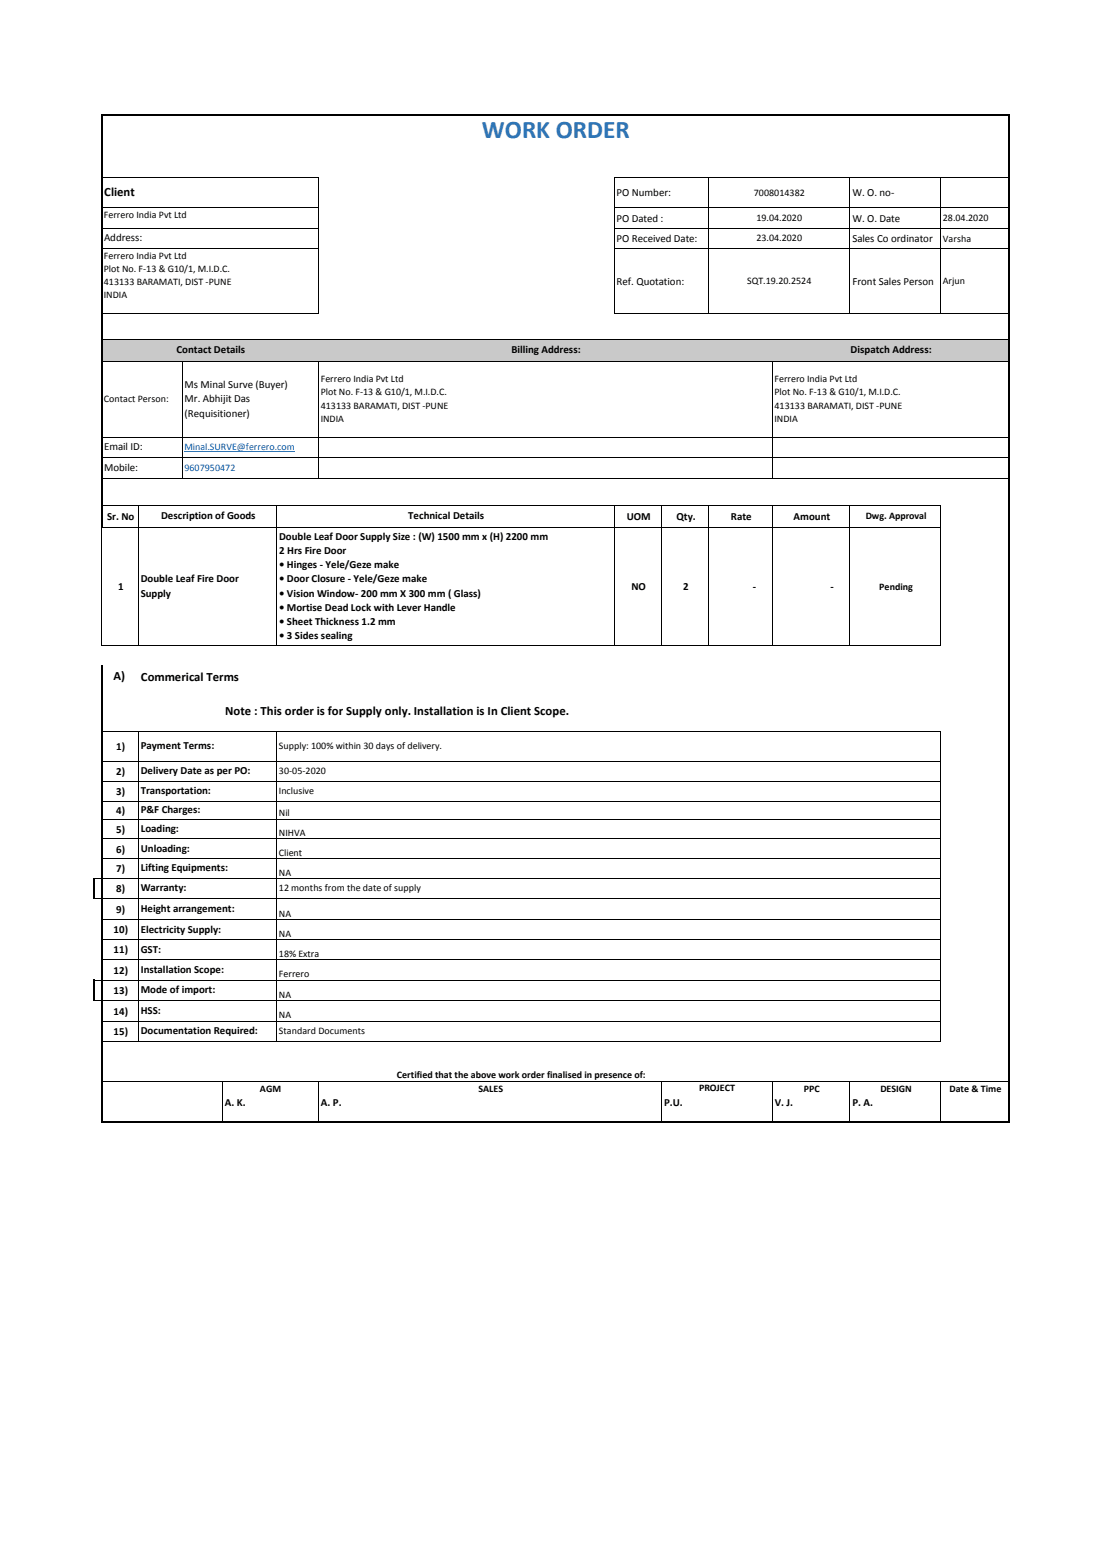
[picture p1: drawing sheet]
<svg xmlns="http://www.w3.org/2000/svg" width="210mm" height="297mm" viewBox="0 0 210 297" stroke-linecap="round" stroke-linejoin="round" font-family="sans-serif">
<defs><g id="words">
<text font-size="4.8" fill="#2f75b5" x="91.8" y="26.3">WORK ORDER</text>
<g font-size="2.4">
<text x="19.9" y="37.3">Client</text>
<text x="21.6" y="129.4">A)</text>
<text x="26.8" y="129.8">Commerical Terms</text>
<text x="42.8" y="136.2">Note : This order is for Supply only. Installation is In Client Scope.</text>
</g>
<g font-size="2.1">
<text x="117.4" y="37.4">PO Number:</text>
<text x="162.3" y="37.4">W. O. no-</text>
<text x="19.8" y="45.9">Address:</text>
<text x="117.4" y="42.2">PO Dated :</text>
<text x="117.4" y="46.1">PO Received Date:</text>
<text x="162.3" y="42.2">W. O. Date</text>
<text x="162.3" y="46.1">Sales Co ordinator</text>
<text x="117.4" y="54.2">Ref. Quotation:</text>
<text x="162.3" y="54.2">Front Sales Person</text>
<text x="33.6" y="67.3">Contact Details</text>
<text x="97.3" y="67.3">Billing Address:</text>
<text x="161.9" y="67.3">Dispatch Address:</text>
<text x="35.1" y="73.9">Ms Minal Surve (Buyer)</text>
<text x="35.1" y="76.6">Mr. Abhijit Das</text>
<text x="35.1" y="79.3">(Requisitioner)</text>
<text x="19.8" y="85.8">Email ID:</text>
<text x="19.8" y="89.7">Mobile:</text>
<text x="20.4" y="99">Sr. No</text>
<text x="30.6" y="98.9">Description of Goods</text>
<text x="77.7" y="98.9">Technical Details</text>
<text x="119.3" y="99">UOM</text>
<text x="128.8" y="99">Qty.</text>
<text x="139.1" y="99">Rate</text>
<text x="151.1" y="99">Amount</text>
<text x="53.1" y="102.8">Double Leaf Door Supply Size : (W) 1500 mm x (H) 2200 mm</text>
<text x="53.1" y="105.5">2 Hrs Fire Door</text>
<text x="22.5" y="112.4">1</text>
<text x="26.8" y="110.9">Double Leaf Fire Door</text>
<text x="26.8" y="113.6">Supply</text>
<text x="53.1" y="108.2">• Hinges - Yele/Geze make</text>
<text x="53.1" y="110.9">• Door Closure - Yele/Geze make</text>
<text x="53.1" y="113.6">• Vision Window- 200 mm X 300 mm ( Glass)</text>
<text x="120.2" y="112.4">NO</text>
<text x="130.1" y="112.4">2</text>
<text x="143.3" y="112.4">-</text>
<text x="158.1" y="112.4">-</text>
<text x="53.1" y="116.3">• Mortise Dead Lock with Lever Handle</text>
<text x="53.1" y="119.1">• Sheet Thickness 1.2 mm</text>
<text x="53.1" y="121.8">• 3 Sides sealing</text>
<text x="22.1" y="142.9">1)</text>
<text x="26.8" y="142.7">Payment Terms:</text>
<text x="22.1" y="147.6">2)</text>
<text x="26.8" y="147.5">Delivery Date as per PO:</text>
<text x="22.1" y="151.4">3)</text>
<text x="22.1" y="155">4)</text>
<text x="26.8" y="151.3">Transportation:</text>
<text x="26.8" y="154.9">P&amp;F Charges:</text>
<text x="22.1" y="158.6">5)</text>
<text x="26.8" y="158.4">Loading:</text>
<text x="22.1" y="162.4">6)</text>
<text x="22.1" y="166.1">7)</text>
<text x="26.8" y="162.2">Unloading:</text>
<text x="26.8" y="166">Lifting Equipments:</text>
<text x="22.1" y="169.9">8)</text>
<text x="22.1" y="173.8">9)</text>
<text x="26.8" y="169.7">Warranty:</text>
<text x="26.8" y="173.6">Height arrangement:</text>
<text x="21.6" y="177.8">10)</text>
<text x="26.8" y="177.6">Electricity Supply:</text>
<text x="21.6" y="181.6">11)</text>
<text x="21.6" y="185.4">12)</text>
<text x="26.8" y="181.4">GST:</text>
<text x="26.8" y="185.3">Installation Scope:</text>
<text x="21.6" y="189.3">13)</text>
<text x="26.8" y="189.2">Mode of import:</text>
<text x="21.6" y="193.2">14)</text>
<text x="21.6" y="197.1">15)</text>
<text x="26.8" y="197">Documentation Required:</text>
<text x="26.8" y="193.1">HSS:</text>
<text x="42.8" y="210.6">A. K.</text>
<text x="61.1" y="210.6">A. P.</text>
<text x="126.4" y="210.6">P.U.</text>
<text x="147.5" y="210.6">V. J.</text>
<text x="162.3" y="210.6">P. A.</text>
</g>
<g font-size="1.9">
<text x="19.8" y="41.5">Ferrero India Pvt Ltd</text>
<text x="143.5" y="37.3">7008014382</text>
<text x="144" y="42.1">19.04.2020</text>
<text x="144" y="46">23.04.2020</text>
<text x="179.5" y="42.2">28.04.2020</text>
<text x="179.5" y="46.1">Varsha</text>
<text x="19.8" y="49.3">Ferrero India Pvt Ltd</text>
<text x="19.8" y="51.8">Plot No. F-13 &amp; G10/1, M.I.D.C.</text>
<text x="19.8" y="54.3">413133 BARAMATI, DIST -PUNE</text>
<text x="19.8" y="56.8">INDIA</text>
<text x="142.2" y="54.1">SQT.19.20.2524</text>
<text x="179.5" y="54.2">Arjun</text>
<text x="19.8" y="76.5">Contact Person:</text>
<text x="61.1" y="72.8">Ferrero India Pvt Ltd</text>
<text x="61.1" y="75.3">Plot No. F-13 &amp; G10/1, M.I.D.C.</text>
<text x="61.1" y="77.8">413133 BARAMATI, DIST -PUNE</text>
<text x="147.4" y="72.8">Ferrero India Pvt Ltd</text>
<text x="147.4" y="75.3">Plot No. F-13 &amp; G10/1, M.I.D.C.</text>
<text x="147.4" y="77.8">413133 BARAMATI, DIST -PUNE</text>
<text x="61.1" y="80.3">INDIA</text>
<text x="147.4" y="80.3">INDIA</text>
<text x="164.8" y="98.9">Dwg. Approval</text>
<text x="167.4" y="112.3">Pending</text>
<text x="53.1" y="142.7">Supply: 100% within 30 days of delivery.</text>
<text x="53.1" y="147.4">30-05-2020</text>
<text x="53.1" y="151.2">Inclusive</text>
<text x="53.1" y="155.5">Nil</text>
<text x="53.1" y="159.2">NIHVA</text>
<text x="53.1" y="163">Client</text>
<text x="53.1" y="166.8">NA</text>
<text x="53.1" y="169.7">12 months from the date of supply</text>
<text x="53.1" y="178.5">NA</text>
<text x="53.1" y="174.6">NA</text>
<text x="53.1" y="182.2">18% Extra</text>
<text x="53.1" y="186.1">Ferrero</text>
<text x="53.1" y="190">NA</text>
<text x="53.1" y="193.9">NA</text>
<text x="53.1" y="196.9">Standard Documents</text>
<text x="49.5" y="208">AGM</text>
<text x="75.5" y="205.3">Certified that the above work order finalised in presence of:</text>
<text x="91.1" y="207.9">SALES</text>
<text x="133.1" y="207.8">PROJECT</text>
<text x="153" y="207.9">PPC</text>
<text x="167.6" y="207.9">DESIGN</text>
<text x="180.8" y="207.9">Date &amp; Time</text>
</g>
<g font-size="1.9" fill="#0563c1">
<text x="35.1" y="85.7">Minal.SURVE@ferrero.com</text>
<text x="35.1" y="89.7">9607950472</text>
</g>
</g></defs>
<path d="M19.3 64.7h172.8v4.1h-172.8z" fill-rule="evenodd" fill="#c9c9c9"/>
<path d="M35.1 86h21" fill="none" stroke="#0563c1" stroke-width=".19"/>
<g fill="none" stroke="#000" stroke-width=".19">
<path d="M19.5 33.9h41.2M19.5 39.5h41.2M60.6 33.9v25.9M116.9 33.8v26M117 33.9h74.9M117 39.5h74.9M134.9 33.9v25.9M161.8 33.9v25.9M179.1 33.9v25.9M19.5 43.5h41.2M19.5 47.3h41.2M19.5 59.7h41.2"/>
<path d="M117 43.5h74.9M117 47.3h74.9M117 59.7h74.9M19.5 64.7h172.4M19.5 68.8h172.4M34.7 68.8v22.5M60.6 68.8v22.5M147 68.8v22.5M19.5 83.3h172.4M19.5 87.2h172.4M19.5 91.2h172.4M19.5 96.2h159.6"/>
<path d="M26.3 96.3v26.7M52.7 96.3v26.7M116.9 96.3v26.7M126 96.3v26.7M134.9 96.3v26.7M147 96.3v26.7M161.8 96.3v26.7M179.1 96.3v26.7M19.3 100.5v22.5M19.5 100.4h159.6M19.4 122.9h159.7M19.5 139.3h159.6"/>
<path d="M26.3 139.4v59M52.7 139.4v59M179.1 139.4v59M19.5 145h159.6M19.5 148.9h159.6M19.5 152.6h159.6M19.5 156h159.6M19.5 159.8h159.6M19.5 163.6h159.6M19.5 167.3h159.6M19.5 171.1h159.6M19.5 175.1h159.6"/>
<path d="M19.5 179h159.6M19.5 182.8h159.6M19.5 186.7h159.6M19.5 190.6h159.6M19.5 194.5h159.6M19.5 198.4h159.6M19.5 206h172.4M42.3 206.1v7.5M60.6 206.1v7.5M126 206.1v7.5M147 206.1v7.5M161.8 206.1v7.5"/>
<path d="M179.1 206.1v7.5"/>
</g>
<path d="M19.3 21.7v78.8M19.5 21.8h172.7M192 22v191.9M19.3 126.8v87.1M17.9 167.2v4M17.9 186.6v4.1M19.5 213.7h172.7" fill="none" stroke="#000" stroke-width=".34"/>
<g fill="#000">
<path d="M18.1 167.2h1.1v.2h-1.1z" fill-rule="evenodd"/>
<path d="M18.1 171h1.1v.2h-1.1z" fill-rule="evenodd"/>
<path d="M18.1 186.6h1.1v.2h-1.1z" fill-rule="evenodd"/>
<path d="M18.1 190.5h1.1v.2h-1.1z" fill-rule="evenodd"/>
</g>
<use href="#words"/>
</svg>
